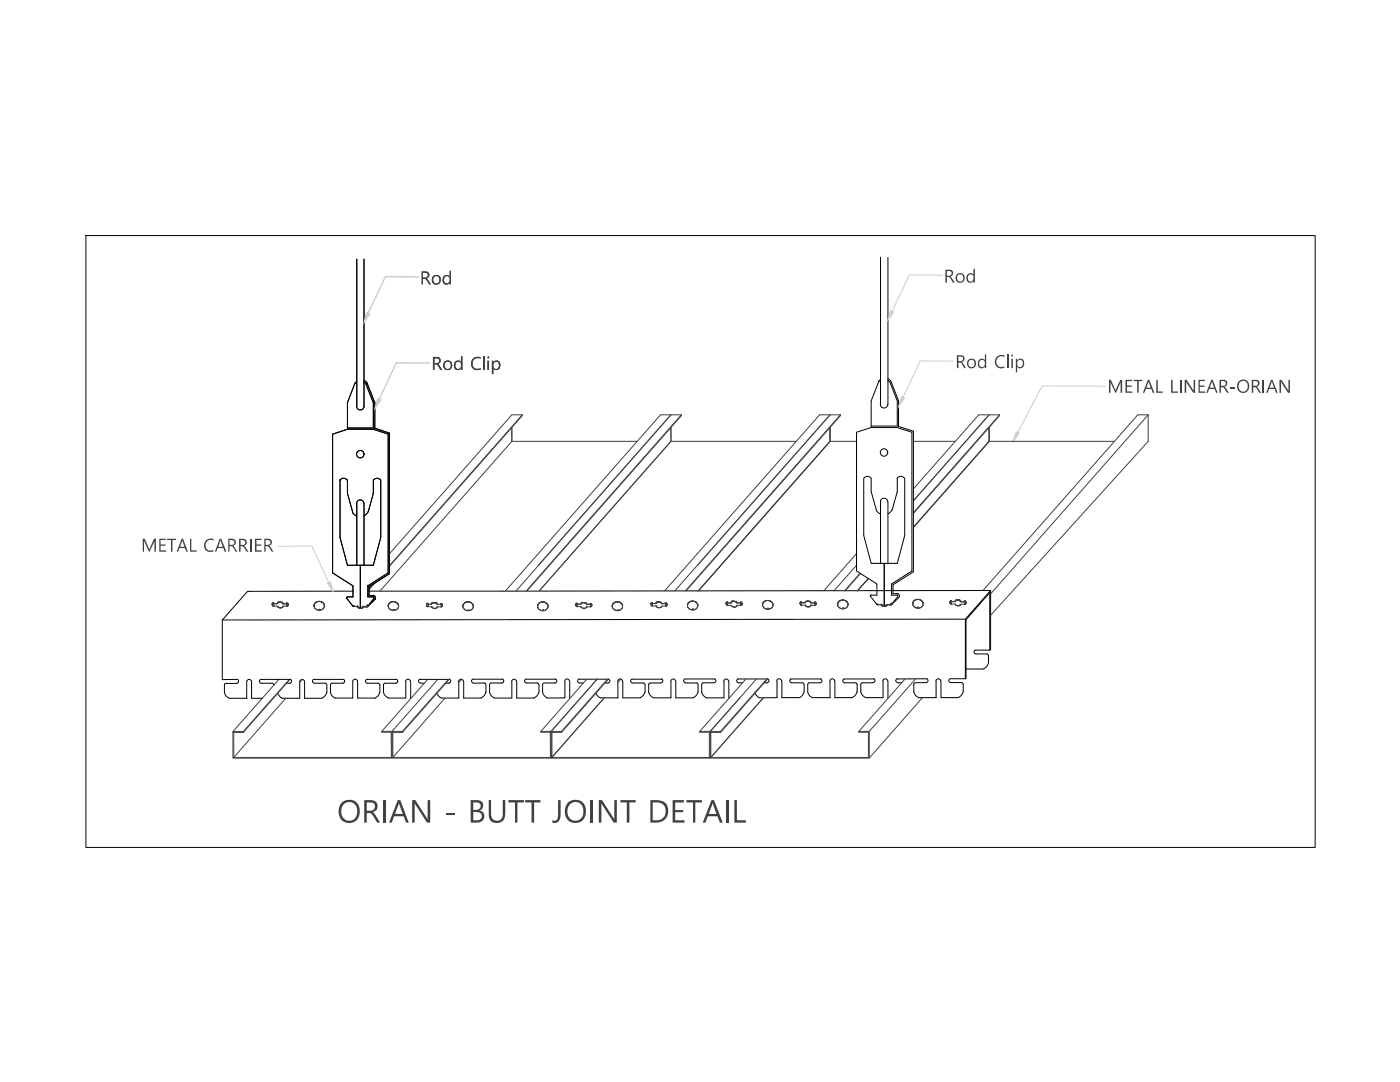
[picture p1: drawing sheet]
<svg xmlns="http://www.w3.org/2000/svg" width="279mm" height="216mm" viewBox="0 0 279 216" stroke-linecap="round" stroke-linejoin="round" font-family="sans-serif">
<!-- layer: HATCH -->
<g fill="none" stroke="#000" stroke-width=".2">
<path d="M70.4 118h-21M197.7 117.8l-124 .2M197.7 117.8v11.8l-.2 .1M197.7 117.8l-5 5.7M55.4 138.3l.3 .6 .6 .4M56.3 139.3h3.5v-3.3a.49 .49 0 0 1 .5-.4 .49 .49 0 0 1 .5 .4v3.3h3.5M57.2 136.3h.7M57.9 135.5a.4 .4 0 0 1 .3 .5 .4 .4 0 0 1-.4 .3M62.6 135.5a.4 .4 0 0 0-.2 .5 .4 .4 0 0 0 .3 .3h2.2M62.7 135.6h5.8M64.9 136.3l.3 .3M65.2 138.1a1.59 1.59 0 0 1-.9 1.2"/>
<path d="M65.2 136.7v1.4M66.2 136.3l-.2 .2a2.59 2.59 0 0 0 .3 2.3l.6 .5M66.3 136.3h2.2M68.5 135.5a.4 .4 0 0 1 .3 .5 .4 .4 0 0 1-.4 .3M70.4 136v3.3h-3.5M71.4 136a.49 .49 0 0 0-.5-.5 .49 .49 0 0 0-.5 .5M71.4 136v3.3h3.5M73.2 135.5a.4 .4 0 0 0-.3 .5 .4 .4 0 0 0 .4 .3h2.2M73.2 135.6h5.9M75.5 136.3l.3 .3M75.8 138.1a1.59 1.59 0 0 1-.9 1.2M75.8 136.6v1.5"/>
<path d="M76.5 138.1a1.59 1.59 0 0 0 1 1.1M76.5 136.6v1.5M76.8 136.3l-.3 .3M76.8 136.3h2.2M79.1 135.5a.4 .4 0 0 1 .3 .5 .4 .4 0 0 1-.4 .3M81 136v3.3h-3.5M81.9 136a.49 .49 0 0 0-.5-.5 .49 .49 0 0 0-.5 .5M82 136v3.3M83.8 135.5a.4 .4 0 0 0-.3 .4 .4 .4 0 0 0 .4 .4M83.8 135.6h5.9M83.9 136.3h.8M87.2 138.3l.3 .6 .5 .3"/>
<path d="M89 136.3h.6M89.7 135.5a.4 .4 0 0 1 .3 .4 .4 .4 0 0 1-.4 .4M91.6 136v3.3h-3.5M92.5 136a.49 .49 0 0 0-.5-.5 .49 .49 0 0 0-.5 .5M92.5 136v3.3h3.6M94.5 136.3h2.2l.2 .3M97 138.1a1.59 1.59 0 0 1-1 1.1M97 136.6v1.5M97.7 138.1a1.59 1.59 0 0 0 .9 1.1M100.2 136.3a.39 .39 0 0 0 .3-.3 .39 .39 0 0 0-.2-.5h-5.9a.4 .4 0 0 0-.3 .4 .4 .4 0 0 0 .4 .4M100.2 136.3h-2.4l-.1 .3v1.5M102.2 136v3.3h-3.6"/>
<path d="M103.1 136a.49 .49 0 0 0-.5-.5 .49 .49 0 0 0-.5 .5M103.1 136v3.3h3.5M105.1 136.3a.4 .4 0 0 1-.4-.4 .4 .4 0 0 1 .3-.4h5.9a.39 .39 0 0 1 .2 .5 .39 .39 0 0 1-.4 .3h-2.3l-.1 .3v1.5a1.54 1.54 0 0 0 .9 1.1M105.1 136.3h2.2l.2 .3M107.5 138.1a1.59 1.59 0 0 1-.9 1.1M107.6 136.6v1.5M112.7 136v3.2l-3.5 .1M113.7 135.9a.49 .49 0 0 0-.5-.4 .49 .49 0 0 0-.5 .4M113.7 136l.1 3.2M115.7 136.3a.4 .4 0 0 1-.4-.4 .4 .4 0 0 1 .2-.4h6a.39 .39 0 0 1 .2 .5 .39 .39 0 0 1-.4 .3h-.6M115.7 136.3h.7M123.3 135.9v3.3h-3.5l-.5-.3-.4-.6"/>
<path d="M124.2 135.9a.49 .49 0 0 0-.4-.4 .49 .49 0 0 0-.5 .4M124.3 135.9v3.3h3.5M126.3 136.3h2.1l.3 .3M128.7 138.1a1.59 1.59 0 0 1-.9 1.1M128.7 136.6v1.5M129.4 138.1a1.59 1.59 0 0 0 1 1.1M129.5 136.6v1.5M129.7 136.3l-.2 .3M129.8 136.3h2.1M132 135.5a.4 .4 0 0 1 .3 .4 .4 .4 0 0 1-.4 .3M132 135.5h-5.9a.4 .4 0 0 0-.2 .4 .4 .4 0 0 0 .3 .4M133.9 135.9v3.3h-3.5"/>
<path d="M134.8 135.9a.49 .49 0 0 0-.5-.4 .49 .49 0 0 0-.4 .4M134.9 135.9v3.3M189.7 135.4h3M192.7 123.5l-148.3 .2v11.9M192.7 123.5v11.9M192.8 133.5h3.5M197.2 132.3a1.59 1.59 0 0 1-.9 1.1M197.3 130.8v1.5M197.5 129.7h-2.8a.4 .4 0 0 0-.3 .4 .4 .4 0 0 0 .4 .4h2.2l.2 .3M197.5 129.7v-11.4l-4.7 5.4v11.7h-.1"/>
</g>
<!-- layer: 0 -->
<g fill="none" stroke="#404040" stroke-width=".2">
<path d="M71.3 121l.1 .1M71.4 121.1h.1M71.4 121.1l.1 .1M71.5 121.2l.1 .1M71.5 121.2h.1M71.5 121.3h.1M71.6 121.3h.1M72.4 121.2h.1M72.5 121.1h.1M73.2 121h.1M73.3 121h.1M73.3 121h-.8l-.5 .4-.3-.1"/>
<path d="M73.4 121h.1M73.4 120.9v.1M77.5 120.8v.4M77.5 121.2h.1M77.6 120.6l-.1 .1M77.6 120.6l-.1 .2M77.6 120.4v.2M77.7 120.4l-.1 .1M77.8 120.3l-.3 .5M77.8 120.3h.1M78.1 120.2l-.3 .1M78.3 121.8h.1"/>
<path d="M78.5 121.8h.1M78.7 121.8h.1M78.8 120.1l-.5-.1-.4 .3M78.9 120.1l.3 .1M78.9 120.1l.1 .1M78.9 120.1l-.9 .1M78.9 121.7h.1M79 120.2h.1M79.1 120.2l.4 .6M79.3 120.4l.2 .3M79.5 121.2l-.3 .4-.4 .2-.8-.1-.4-.5M79.5 121.2v.1"/>
<path d="M79.5 120.7v.5M85.1 120.7h.1M85.1 120.8h.1M85.1 120.7v.1M85.1 120.8l.1 .1M85.2 120.7h.1M85.2 120.9h.1M85.2 120.7h-.1M85.2 120.9l.1 .1M85.2 120.6h.1M85.2 121h.1M85.2 120.6v.1"/>
<path d="M85.3 120.6h.1M85.3 121h.1M85.3 120.6l-.1 .1M85.4 120.6h.1M85.4 121h.1M86.1 120.6h.1M86.1 120.5h.1M86.1 120.5l.3-.2h.6l.3 .3h.7M86.1 120.5v.1M86.2 120.4l-.1 .2h-.8M86.2 121.2h.1M86.2 120.4h.1"/>
<path d="M86.3 120.4h-.1M87 120.4h.1M87 120.3l-.5-.1-.3 .2M87.1 121.3h.1M87.1 120.4h.1M87.1 120.4l.1 .1M87.2 121.3h.1M87.2 120.5h.1M87.2 120.5l1 .2M87.3 121.1h.1M88 120.6h.1M88 121.1h.1"/>
<path d="M88 120.6l.1 .1M88.1 121.1h.1M88.1 120.6h.1M88.1 120.6l.1 .1M88.1 120.7h.1M88.2 121h.1M88.2 120.7h.1M88.2 121l-.9 .1-.4 .3-.5-.1-.3-.2-.7-.1M88.2 120.7l.1 .1M88.2 120.7l.1 .3M88.3 121h.1M88.3 120.9h.1"/>
<path d="M88.3 120.8h.1M88.3 121h-.1M92.4 120.8v.1M92.8 120.2l-.4 .5M92.8 120.2l-.4 .6M93.3 120.1l-.3 .1M93.4 121.8h.1M93.5 120.1h.1M93.6 121.8h.1M93.6 120.1l.4 .1 .4 .5M93.9 120.2l.1 .1M93.9 120.2l-.8-.1-.3 .1"/>
<path d="M94.1 120.4h.1M94.2 120.4v.1M94.4 120.6v.1M94.4 120.7v.7l-.8 .4-.9-.2-.2-.3-.1-.5M94.4 120.7v.1M107.3 120.8l.1 .5 .2 .3 .5 .2h.7M107.3 120.7v.2M107.4 120.7h-.1M107.4 120.6v.1M107.8 120.2l-.4 .4M107.9 121.8h.1M107.9 120.2l.7-.1 .2 .1"/>
<path d="M108.1 120.1l-.4 .1-.3 .4M108.3 121.8h.1M108.5 121.8h.1M108.5 120.1l.3 .1M108.8 121.8h.1M108.8 120.2l.3 .2M109.1 120.4l.1 .1a.81 .81 0 0 1-.3 1.2l-.1 .1M109.1 120.4l.2 .3M109.3 120.7v.1M114.9 120.7h.1M114.9 120.8h.1M115 120.7h.1"/>
<path d="M115 120.9h.1M115 120.9l.1 .1M115 120.6h.1M115 120.7h-.1M115 120.6v.3M115 121h.1M115.1 120.6h.1M115.1 121h.1M115.1 120.6h.8M115.1 120.5h.1M115.1 121h.8l.1 .2M115.1 120.5h.8"/>
<path d="M115.1 120.5l-.1 .1M115.2 120.5h.1M115.2 121h.1M115.2 120.6h.1M115.2 120.5v.1M115.9 120.5v.1M115.9 120.5l.3-.3h.5l.4 .4M115.9 120.5h.1M116 120.4h.1M116 121.2h.1M116.1 121.3h.1M116.4 120.2l-.5 .3"/>
<path d="M116.6 120.2l.3 .2M116.8 121.3h.1M116.9 121.3h.1M117 120.5h.1M117.1 120.6h.1M117.1 120.6h.8M117.1 120.5v.1M117.1 120.6h.7M117.1 121.1h.1M117.1 121.1l-.3 .3-.8-.2M117.8 120.6h.1M117.8 120.6l.2 .1"/>
<path d="M117.8 121.1h.1M117.9 121.1h.1M117.9 120.6h.1M117.9 121h.1M117.9 121l-.8 .1M117.9 120.6l.2 .2M118 121h.1M118 120.7h.1M118 121h-.1M118 120.7v.3M118.1 120.9h.1M118.1 120.8h.1"/>
<path d="M118.1 120.7h.1M122.2 120.7a.98 .98 0 0 0 1.2 1.1M122.3 120.6l-.1 .3M122.5 120.4l-.2 .1M122.6 120.3h.1M122.8 120.2l-.6 .5M122.8 120.2h-.1M122.9 121.8h.1M123 120.1l-.1 .1M123.2 121.8h.1M123.4 121.8h.1M123.4 120.1l.4 .1"/>
<path d="M123.6 121.8h.1M123.7 120.2l-.8-.1-.3 .1M123.7 120.2h.1M123.8 120.2l.4 .6M124.1 120.5a.84 .84 0 0 1 .1 .9 .84 .84 0 0 1-.8 .4M124.2 121.3h.1M130 120.5h.1M130 120.6h.1M130 120.7h.1M130 120.5v.2M130 120.7v.1M130 120.8h.1"/>
<path d="M130 120.8l.2 .1M130.1 120.5h.1M130.1 120.9h.1M130.1 120.5h-.1M130.1 120.4h.1M130.2 120.4h.1M130.2 120.9h.1M130.2 120.5h.1M130.2 120.9h.7M130.2 120.4v.1M130.9 120.4h.1M130.9 121l.4 .2"/>
<path d="M130.9 120.4l-.8 .1M130.9 120.9v.1M131 120.3h.1M131 121h.1M131 120.3l-.1 .1M131.1 120.2h.1M131.1 120.2l-.2 .3h-.9M131.3 120.1l-.2 .1M131.6 120.1l.5 .3M131.9 120.2l-.7-.1-.2 .2M131.9 120.2l.1 .1M131.9 121.2h.1"/>
<path d="M131.9 120.2v.1M132 120.3l.1 .1M132.1 120.5h.1M132.1 120.5h.8M132.1 120.4v.1M132.1 121l-.4 .3-.5-.1M132.1 120.9v.1M132.8 120.5h.1M132.8 120.5h.2M132.8 121h.1M132.9 120.5h.1M132.9 120.9h.1"/>
<path d="M133 120.9h.1M133 120.5h.1M133 120.9h-.9M133 120.5v.1M133 120.6h.1M133 120.5l.1 .1M133.1 120.8h.1M133.1 120.7h.1M133.1 120.6h.1M133.1 120.8l-.1 .1M133.1 120.6v.2"/>
</g>
<!-- layer: HATCH -->
<g fill="none" stroke="#404040" stroke-width=".2">
<path d="M102.2 82.8l-24.5 27.7M104.2 82.8l-26.5 30.1M104.2 82.9l-26.5 30.1M127.1 88.1h-24.9l-26.4 29.9M133.9 88.1l-26.3 29.8M133.9 88.1h25M133.9 85.3v2.8M136 82.8h-4.2l-31 35.2M136 82.8v.1l-30.8 35M136 82.8l-31 35.1M165.7 85.3v2.8l-26.3 29.8M74.5 116.5l-.8 1"/>
<path d="M74.8 116.3l-1.1 1.3M107.4 112.8l26.5-30-30.9 35.2M132.6 117.9l31-35.1h2.1l-31 35.1M55.7 135.6l-9.2 10.4M57 139.3l-10.3 11.8M57.7 135.6l-9.1 10.4M57.9 135.6l-9.3 10.5M60.3 135.6l-.5 .6M85.3 135.6l-9.1 10.3M87.4 135.6l-9.2 10.3M88.8 139.3l-10.4 11.8M89.5 135.6l-9.2 10.3"/>
<path d="M89.6 135.6l-9.3 10.5M92.1 135.6l-.5 .6M117.1 135.5l-9.1 10.4M119.2 135.5l-9.2 10.4M120.6 139.2l-10.6 12.1M123.9 135.5l-.6 .7M48.6 146.1h-1.9v5M48.6 146v.1M76.2 145.9h2v5.4h-31.7v-5.3h2.1M76.2 145.9v.2h1.9v5h-31.4M80.3 145.9h-2.1v5.4h31.8v-5.4h-2M80.3 146.1h-1.9v5"/>
<path d="M80.3 145.9v.2M108 145.9v.2h1.8l.1 5h-31.5"/>
</g>
<!-- layer: text -->
<g fill="#404040">
<path d="M221.3 75.8h.4l.9 2.1 1-2.1h.3v2.6h-.3l.1-2.3-1 2.3h-.1l-1-2.3v2.3h-.3z"/>
<path d="M224.6 75.8h1.3v.2h-1v.9h.9v.3h-.9v.9h1.1v.3h-1.4z"/>
<path d="M226.2 75.8h1.8v.2h-.8v2.4h-.3v-2.4h-.7z"/>
<path d="M230.8 75.8h.3v2.3h1v.3h-1.3z"/>
<path d="M233.7 75.8h.3v2.3h1.1v.3h-1.4z"/>
<path d="M229.1 75.8h.3l1 2.6h-.4l-.2-.8h-1.1l-.3 .8h-.3zM229.2 76.1l-.4 1.3h.9z"/>
</g>
<path d="M235.6 75.8v2.6" fill="none" stroke="#404040" stroke-width=".3"/>
<g fill="#404040">
<path d="M236.4 75.8h.4l1.4 2.2v-2.2h.3v2.6h-.4l-1.4-2.3v2.3h-.3z"/>
<path d="M239.2 75.8h1.3v.2h-1.1v.9h1v.3h-1v.9h1.1v.3h-1.3z"/>
<path d="M245.5 77.2h1v.2h-1z"/>
<path d="M241.7 75.8h.3l1 2.6h-.3l-.3-.8h-1.1l-.3 .8h-.3zM241.9 76.1l-.5 1.3h.9z"/>
<path d="M243.4 75.8h1l.4 .2 .1 .7-.6 .5 .3 .2 .6 1h-.3l-.8-1.1h-.4v1.1h-.3zM243.7 76v1l.8-.1 .1-.3v-.4l-.3-.2z"/>
<path d="M247.2 76.1l.6-.4 .7 .1 .5 .3 .3 .6v.7l-.4 .8-1 .2-.7-.4-.3-.6v-.6zM247.4 76.3l-.2 .5v.6l.2 .4 .6 .4 .7-.2 .3-.6v-.7l-.2-.4-.5-.3h-.4z"/>
<path d="M249.8 75.8h1.1l.3 .2 .1 .7-.5 .5 .2 .2 .7 1h-.4l-.5-1-.3-.1h-.4v1.1h-.3zM250.1 76v1l.8-.1 .2-.3-.1-.4-.3-.2z"/>
</g>
<path d="M252.2 75.8v2.6" fill="none" stroke="#404040" stroke-width=".3"/>
<g fill="#404040">
<path d="M255.4 75.8h.3l1.4 2.2v-2.2h.3v2.6h-.4l-1.4-2.3 .1 2.3h-.3z"/>
<path d="M253.7 75.8h.3l1 2.6h-.4l-.2-.8h-1.1l-.3 .8h-.3zM253.8 76.1l-.4 1.3h.9z"/>
</g>
<!-- layer: HATCH -->
<path d="M202.8 86.2l.6 .3-1.2 1.6z" fill="#ccc" stroke="#ccc" stroke-width=".2"/>
<path d="M220.6 77.1l-12.7-.1-4.8 9.3" fill="none" stroke="#ccc" stroke-width=".2"/>
<!-- layer: text -->
<g fill="#404040">
<path d="M28.5 107.5h.4l.9 2.1 .9-2.1h.4v2.6h-.3l.1-2.3-1.1 2.3h-.1l-1-2.3v2.3h-.2z"/>
<path d="M31.8 107.5h1.3v.3h-1.1v.8h1v.3h-1v.9h1.1v.3h-1.3z"/>
<path d="M33.4 107.5h1.7v.3h-.7v2.3h-.3v-2.3h-.7z"/>
<path d="M37.9 107.5h.3v2.3h1v.3h-1.3z"/>
<path d="M41 108l.7-.5 .9 .1v.3l-.5-.2-.6 .1-.4 .4-.1 .4 .1 .6 .3 .5 .8 .2 .4-.2v.3l-.9 .1-.8-.4-.2-1.1z"/>
<path d="M36.2 107.5h.3l1 2.6h-.3l-.3-.7h-1.1l-.2 .7h-.3zM36.4 107.8l-.5 1.3h.9z"/>
<path d="M43.9 107.5h.3l1 2.6h-.4l-.2-.7h-1.2l-.2 .7h-.3zM44 107.8l-.4 1.3h.9z"/>
<path d="M45.6 107.5h.8l.5 .3 .2 .6-.3 .4-.3 .1 .2 .2 .7 1h-.4l-.5-.9-.3-.2h-.4v1.1h-.2zM45.8 107.8v.9l.8-.1 .2-.3-.1-.4z"/>
<path d="M47.7 107.5h.9l.6 .3v.7l-.5 .4 .2 .2 .7 1h-.4l-.5-.9-.3-.2h-.4v1.1h-.3zM48 107.8v.9h.6l.3-.3a.47 .47 0 0 0-.5-.6z"/>
</g>
<path d="M50.1 107.5v2.6" fill="none" stroke="#404040" stroke-width=".3"/>
<g fill="#404040">
<path d="M50.9 107.5h1.3v.3h-1v.8h.9v.3h-.9v.9h1v.3h-1.3z"/>
<path d="M76.5 159.7h.5v4.4h-.5z"/>
<path d="M82.3 159.7h.6l2.4 3.8v-3.8h.6v4.4h-.7l-2.4-3.9v3.9h-.5z"/>
<path d="M89.1 162.2h1.7v.3h-1.7z"/>
<path d="M97.5 159.7h.5v2.9l.1 .5 .3 .4 .5 .3 .9-.2 .4-.5 .1-3.4h.5v3.2l-.2 .6-.4 .5-1.3 .2-.7-.2-.4-.4-.3-.7z"/>
<path d="M101.5 159.7h3.1v.4h-1.3v4h-.5v-4h-1.3z"/>
<path d="M104.8 159.7h3.1v.4h-1.3v4h-.5v-4h-1.3z"/>
<path d="M111.4 159.7h.5l-.1 3.4-.4 .9-.9 .2-.3-.1v-.5l.7 .2 .3-.3 .1-.3z"/>
<path d="M117.9 159.7h.4v4.4h-.4z"/>
<path d="M119.5 159.7h.6l2.5 3.8v-3.8h.5v4.4h-.6l-2.5-3.9v3.9h-.5z"/>
<path d="M123.8 159.7h3.1v.4h-1.3v4h-.5v-4h-1.3z"/>
<path d="M134.2 159.7h2.3v.4h-1.8v1.5h1.7v.5h-1.7v1.6h1.9v.4h-2.4z"/>
<path d="M137 159.7h3.1v.4h-1.3v4h-.5v-4h-1.3z"/>
<path d="M144.9 159.7h.5v4.4h-.5z"/>
<path d="M146.6 159.7h.5v4h1.7v.4h-2.2z"/>
<path d="M52.7 107.5h.9l.5 .3 .2 .6-.3 .4-.3 .1 .9 1.2h-.4l-.4-.8-.4-.3h-.4v1.1h-.3zM53 107.8v.9l.8-.1 .2-.3-.2-.4z"/>
<path d="M68.2 160.2l.5-.4 1-.2 1 .2 .6 .4 .4 .9 .1 1.1-.3 .9-.5 .7-.5 .3-.9 .1-1-.2-.6-.5-.4-.8v-.9l.1-.7zM68.7 160.4l-.4 .4-.2 .7v.8l.3 .7 .8 .7 1.2-.1 .5-.3 .3-.9 .1-.8-.2-.8-.5-.5-.6-.3-.7 .1z"/>
<path d="M72.7 159.7h1.8l.7 .5 .2 .4-.2 .9-.4 .4-.5 .2 .5 .3 1.1 1.7h-.6l-1-1.6-.4-.3h-.7v1.9h-.5zM73.2 160.1v1.7l1-.1a.82 .82 0 0 0 .6-.9 .82 .82 0 0 0-.9-.7z"/>
<path d="M79.4 159.7h.5l1.7 4.4h-.6l-.4-1.2h-1.9l-.5 1.2h-.6zM79.6 160.2l-.8 2.2h1.6z"/>
<path d="M93.9 159.7h1.9l.6 .6v.9l-.7 .6 .4 .1 .4 .3 .1 .4v.6l-.1 .3-.6 .5-2 .1zM94.4 160.1v1.5h.8a.73 .73 0 0 0 .7-.9 .73 .73 0 0 0-.9-.6zM94.4 162v1.7l1.3-.2a.83 .83 0 0 0 .4-1 .83 .83 0 0 0-1-.5z"/>
<path d="M113.2 160.3l.6-.5 1.1-.2 .8 .1 .8 .6 .4 .9v1.1l-.2 .8-.7 .8-.7 .3h-.6l-1-.2-.5-.5-.5-1.1v-.9zM113.8 160.4l-.4 .7-.2 .5 .1 .9 .2 .6 .4 .4 .6 .3h.6l.6-.3 .5-.5 .2-.7v-.8l-.2-.8-.4-.4-.7-.3-.7 .1z"/>
<path d="M129.8 159.7h1.5l.9 .1 .4 .2 .5 .5 .3 1-.1 1.1-.4 .7-.7 .6-1 .2h-1.4zM130.3 160.1v3.6h1.1l.6-.2 .5-.5 .3-.6v-.8l-.2-.8-.7-.6z"/>
<path d="M142 159.7h.5l1.7 4.4h-.5l-.5-1.2h-1.9l-.5 1.2h-.5zM142.2 160.2l-.8 2.2h1.6z"/>
</g>
<!-- layer: 0 -->
<path d="M70.6 121h.1M70.6 121h.7M71.3 121h.1M71.3 121l.2 .2M71.5 121.2h.1M72.4 121.2h.1M72.5 121.1h.1M73.2 121h.1M73.3 121h.1M73.3 121h-.8a.69 .69 0 0 1-1 .2M73.4 121h.1M73.4 120.9h.1" fill="none" stroke="#404040" stroke-width=".2"/>
<!-- layer: HATCH -->
<g fill="none" stroke="#000" stroke-width=".2">
<path d="M71.2 51.7v29.4M72.6 51.7v29.4M71.2 76.2l-.4 .3M71.2 76.1l-.4 .5-1.5 3.8v5.3M72.6 76.2l.4 .4M72.6 75.9l.6 .5 1.6 4v5l2.9 1v28.1l-4 2.6v1.7h.8M73 76.6l1.5 3.8v5h-5.2M69.3 95.8a.9 .9 0 0 0-1.4 0v11.4l1.4 5.6h5.2l1.5-5.6v-11.4a.91 .91 0 0 0-1.5 0M69.3 85.7l-2.9 .9v27.7l4 2.6M69.3 85.7h5.2l3 .9v27.7l-4 2.6M69.3 95.8v2.6l1.1 3.8M71.2 81a.74 .74 0 0 0 .7 .8 .74 .74 0 0 0 .7-.8"/>
<path d="M74.5 95.8v2.6l-1 3.7M69.4 119.1l-.2 .1v.2l1.2 1.5M70.3 102.3l.9 .7M70.4 116.8v.2M70.4 117v2.1h-1M71.2 100.3a.74 .74 0 0 1 .8-.5 .74 .74 0 0 1 .6 .7M71.2 100.4v12.4M71.9 112.8v8.6M72.6 100.6v12.2M73.4 117v2.1h1l.2 .1v.2M73.5 116.8l-.1 .2M73.5 102.1l-.9 .8"/>
<path d="M74.4 118.8l.4 .1 .1 .5-1.5 1.5 1.2-1.5"/>
<circle cx="71.9" cy="90.6" r=".74"/>
</g>
<!-- layer: text -->
<g fill="#404040">
<path d="M84.2 54.2h.8l.6 .2 .1 .6-.3 .4-.3 .2 .9 1.1h-.4l-.4-.8-.4-.3h-.4v1.1h-.2zM84.4 54.4v1l.9-.1v-.7l-.2-.1z"/>
<path d="M86.4 55.2l.4-.3h.6l.4 .3 .2 .9-.3 .5-.4 .2h-.5l-.5-.4-.1-.8zM86.7 55.2l-.2 .3v.6l.3 .4h.5l.4-.4-.1-.7-.4-.3z"/>
<path d="M88.5 55.2l.4-.3h.6l.2 .3v-1.2h.3v2.7h-.3v-.3l-.4 .4h-.4l-.3-.2-.3-.6zM88.8 55.3l-.2 .3 .1 .8 .4 .2 .4-.1 .2-.5v-.7l-.4-.2z"/>
</g>
<!-- layer: HATCH -->
<path d="M73.2 62.3l.6 .3-1.1 1.7z" fill="#ccc" stroke="#ccc" stroke-width=".2"/>
<path d="M83.6 55.3l-6.7-.1-3.4 7.3" fill="none" stroke="#ccc" stroke-width=".2"/>
<!-- layer: text -->
<g fill="#404040">
<path d="M94.3 71.7l.7-.5 .9 .1v.3l-.3-.1-.9 .1-.4 .7v.6l.4 .6 .9 .1 .3-.2v.3l-1 .1-.6-.3-.3-.6v-.7z"/>
<path d="M86.4 71.2l1.1 .1 .4 .3v.6l-.5 .4 .9 1.2h-.4l-.6-.9-.3-.2h-.3v1.1h-.3zM86.7 71.5v.9h.7l.3-.4-.1-.3-.3-.2z"/>
<path d="M88.6 72.3l.5-.4h.5l.4 .3 .3 .5-.2 .8-.5 .3h-.5l-.4-.1-.3-.6zM89 72.2l-.3 .5 .1 .6 .3 .3h.5l.3-.3v-.8l-.3-.3z"/>
<path d="M90.8 72.2l.4-.3h.4l.4 .3v-1.1h.3v2.7h-.3v-.3l-.4 .3h-.5l-.3-.2-.2-.9zM91.1 72.3l-.2 .3v.7l.4 .3h.4l.3-.4v-.7l-.3-.3z"/>
</g>
<path d="M96.6 71.1v2.7" fill="none" stroke="#404040" stroke-width=".25"/>
<g fill="#404040">
<path d="M97.3 71.3a.17 .17 0 0 1 .3 0 .17 .17 0 0 1-.3 0zM97.3 72h.3v1.8h-.3z"/>
<path d="M98.2 72h.3v.3l.3-.3h.6l.5 .6-.1 .7-.3 .4-.7 .1-.3-.3v1.1h-.3zM98.7 72.3l-.2 .3v.7l.3 .3h.4l.4-.5v-.5l-.4-.4z"/>
</g>
<!-- layer: HATCH -->
<g fill="#ccc" stroke="#ccc" stroke-width=".2">
<path d="M75.4 79.5l.6 .3-1.2 1.7z"/>
<path d="M65.3 116.3l.7-.2 .5 1.9z"/>
</g>
<path d="M85.7 72.4h-6.6l-3.4 7.2M55.6 109l6.6-.1 3.4 7.3" fill="none" stroke="#ccc" stroke-width=".2"/>
<g fill="none" stroke="#000" stroke-width=".2">
<path d="M71.2 51.7v29.4M72.6 51.7v29.4M71.2 76.2l-.4 .3M71.2 76.1l-.4 .5-1.5 3.8v5.3M72.6 76.2l.4 .4M72.6 75.9l.6 .5 1.6 4v5l2.9 1v28.1l-4 2.6v1.7h.8M73 76.6l1.5 3.8v5h-5.2M69.3 95.8a.9 .9 0 0 0-1.4 0v11.4l1.4 5.6h5.2l1.5-5.6v-11.4a.91 .91 0 0 0-1.5 0M69.3 85.7l-2.9 .9v27.7l4 2.6M69.3 85.7h5.2l3 .9v27.7l-4 2.6M69.3 95.8v2.6l1.1 3.8M71.2 81a.74 .74 0 0 0 .7 .8 .74 .74 0 0 0 .7-.8"/>
<path d="M74.5 95.8v2.6l-1 3.7M49.4 118l-5 5.7M69.4 119.1l-.2 .1v.2l1.2 1.5M70.3 102.3l.9 .7M70.4 116.8v.2M70.4 117v2.1h-1M71.2 100.3a.74 .74 0 0 1 .8-.5 .74 .74 0 0 1 .6 .7M71.2 100.4v12.4M71.9 112.8v8.6M72.6 100.6v12.2M73.4 117v2.1h1l.2 .1v.2M73.5 116.8l-.1 .2"/>
<path d="M73.5 102.1l-.9 .8M74.4 118.8l.4 .1 .1 .5-1.5 1.5 1.2-1.5M44.4 135.6l2.9-.1a.4 .4 0 0 1 .3 .5 .4 .4 0 0 1-.4 .3M44.8 138.1a1.59 1.59 0 0 0 .9 1.2M45.1 136.3l-.3 .3v1.6M45.1 136.4h2.2M45.7 139.3h3.6M49.2 139.3v-3.3a.49 .49 0 0 1 .5-.4 .49 .49 0 0 1 .5 .4v3.3h2.2M52 135.5a.4 .4 0 0 0-.2 .5 .4 .4 0 0 0 .4 .3M52.1 135.6h5.9M52.2 136.3h2.1l.3 .3M54.7 136.7h.1"/>
<path d="M70.4 120.9l.2 .1M134.9 139.2h3.5M136.7 135.5a.4 .4 0 0 0-.3 .4 .4 .4 0 0 0 .4 .3M136.7 135.5h5.9M136.8 136.3h2.2M139 136.2l.3 .3v1.6M139.3 138.1a1.59 1.59 0 0 1-.9 1.1M140 138.1a1.59 1.59 0 0 0 1 1.1M140.3 136.2l-.3 .3v1.6M142.6 135.5a.4 .4 0 0 1 .3 .4 .4 .4 0 0 1-.4 .3h-2.2M144.5 135.9v3.3h-3.5M145.4 135.9a.49 .49 0 0 0-.5-.4 .49 .49 0 0 0-.5 .4"/>
<path d="M145.5 135.9v3.3h.1M147.3 135.5a.4 .4 0 0 0-.3 .4 .4 .4 0 0 0 .4 .3h.8M147.3 135.5h5.9M150.7 138.3l.3 .5 .5 .4M153.2 135.5a.4 .4 0 0 1 .3 .4 .4 .4 0 0 1-.4 .3h-.6M155.1 135.9v3.3h-3.5M156 135.9a.49 .49 0 0 0-.5-.5 .49 .49 0 0 0-.5 .5M156 135.9v3.3h3.6M157.9 135.5a.4 .4 0 0 0-.3 .4 .4 .4 0 0 0 .4 .3h2.2M157.9 135.5h5.9M160.2 136.2l.2 .3M160.5 138.1a1.59 1.59 0 0 1-1 1.1"/>
<path d="M160.5 136.6v1.5M161.5 136.2l-.3 .2a2.59 2.59 0 0 0 .3 2.3l.6 .5M163.8 135.5a.4 .4 0 0 1 .2 .4 .4 .4 0 0 1-.3 .3h-2.2M165.7 135.9v3.3h-3.6M166.6 135.9a.49 .49 0 0 0-.5-.5 .49 .49 0 0 0-.5 .5M166.6 135.9v3.3h3.5M171 138a1.59 1.59 0 0 1-.9 1.2M171.1 136.5v1.6M171.8 138a1.59 1.59 0 0 0 .9 1.2M174.2 136.2l-2.3 .1-.1 .2v1.6M174.3 135.4a.4 .4 0 0 1 .3 .5 .4 .4 0 0 1-.4 .3M174.4 135.5h-5.9a.4 .4 0 0 0-.3 .4 .4 .4 0 0 0 .4 .3h2.2l.2 .3"/>
<path d="M176.2 135.9v3.3h-3.5M177.2 135.9a.49 .49 0 0 0-.5-.5 .49 .49 0 0 0-.5 .5M177.2 135.9v3.3h.2M179 135.4a.4 .4 0 0 0-.2 .5 .4 .4 0 0 0 .4 .3M179.2 136.2h.8M182.4 138a1.59 1.59 0 0 0 .9 1.2M182.4 136.5v1.6M182.6 136.2l-.2 .3M184.9 135.4a.4 .4 0 0 1 .3 .5 .4 .4 0 0 1-.4 .3h-2.1M185 135.4l-5.9 .1M187.7 135.9a.49 .49 0 0 0-.4-.5 .49 .49 0 0 0-.5 .5v3.3h-3.5M187.8 135.9v3.3h3.5"/>
<path d="M189.6 135.4a.4 .4 0 0 0-.2 .5 .4 .4 0 0 0 .3 .3h2.2l.3 .3M192.2 138a1.59 1.59 0 0 1-.9 1.2M192.2 136.5v1.5"/>
<circle cx="71.9" cy="90.6" r=".74"/>
</g>
<!-- layer: 0 -->
<g fill="none" stroke="#404040" stroke-width=".2">
<path d="M138.5 120l.3 .1M138.6 120h-.8M146.3 120l-.3 .1M146.3 120h.3M146.6 120l.4 .2M153.1 119.8l-.6 .2-.3 .4M153.3 119.8l.3 .1M153.6 119.9l.2 .1M153.8 119.9l-.8-.1-.8 .6M153.8 120l.3 .3M153.8 120l.5 .6M161.2 119.9l-.3 .1"/>
<path d="M161.2 119.9l.5 .2M167.5 119.9h.1M167.6 119.9a.8 .8 0 0 0 0 1.4l.8 .2 .5-.2 .3-.3M167.8 119.8l-.3 .1M167.8 119.8l.6-.1 .3 .2M167.8 119.8h.1M168.1 119.7l-.5 .2M168.3 119.7l.4 .2M168.7 119.9l.2 .1M168.8 119.9l.3 .3M182.5 119.8l-.2 .3M182.5 119.8h.1"/>
<path d="M182.5 119.8l-.3 .5M182.6 119.7l.9-.1 .7 .5M182.6 119.7l-.1 .1M182.8 119.6l-.2 .1M183 119.6h-.1M183.3 119.6h.3M183.6 119.6v.1M183.7 119.7l.1 .1M190.7 119.9h.1M190.7 119.9l-.1 .1-.8 .1M191 119.8h.1M191 119.8h-.2"/>
<path d="M191 119.7v.1M191.3 119.7l.2 .1M191.5 119.8h.1M191.5 119.8l.2 .1M191.7 119.9h.1M191.7 119.9v.2h.9M54.4 120.6h.1M54.4 120.7h.1M54.4 120.6v.2M54.4 120.5h.1M54.4 120.8h.1M54.4 120.8v.1"/>
<path d="M54.4 120.5v.1M54.4 120.9h.1M54.5 120.5h.1M54.5 120.9h.1M54.5 120.9l.8 .1 .5 .3h.5l.3-.3 .8-.1M54.6 120.5h.1M54.6 120.9v.1M54.6 121h.1M55.3 120.4h.1M55.4 120.3l-.1 .2h-.9M55.5 121.1h.1M55.5 120.2h.1"/>
<path d="M55.5 121.2h.1M55.5 120.2h.6l.2 .1M55.5 120.2h.7M55.5 120.2l-.2 .3h-.8M56.2 120.2l.3 .3M56.3 121.2h.1M56.3 120.3h.1M56.4 121.2h.1M56.4 120.3h.1M56.5 121.1h.1M56.5 120.5h.1M56.5 120.4v.1"/>
<path d="M56.5 120.5h.8M56.5 121h.1M57.2 120.5h.1M57.2 121h.1M57.2 120.5h.2M57.3 121h.1M57.3 120.5h.1M57.3 120.5l.2 .2M57.4 121h.1M57.4 120.5h.1M57.4 120.6h.1M57.4 120.9h.1"/>
<path d="M57.4 120.6v.1M57.4 120.8h.1M57.4 120.7h.1M57.4 120.8v.1M57.5 120.8h.1M57.5 120.7h.1M57.5 120.8h-.1M57.5 120.7v.1M62.7 120.7a.97 .97 0 0 0 1.1 1.1M62.7 121.1h.1M62.7 120.7v.1M62.7 120.6h.1"/>
<path d="M62.7 120.5v.2M62.9 120.4l-.1 .1M63 120.2h.1M63.2 120.1l-.5 .4M63.2 120.1l-.1 .1M63.3 120.1l.5-.1 .3 .1M63.7 121.8h.1M63.8 121.8h.1M64 120.1h.1M64.1 120.1h-.9M64.1 120.1l.4 .2 .2 .4M64.1 120.1l.2 .1"/>
<path d="M64.6 120.4a.82 .82 0 0 1-.4 1.2l-.4 .2M64.6 120.4h.1M70.6 121h.1M70.6 121h.7M71.3 121h.1M71.3 121l.1 .1M71.4 121.1h.1M71.4 121.1l.2 .2M71.4 121.1l.1 .1M71.5 121.2l.1 .1M71.5 121.2h.1M71.6 121.3h.1"/>
<path d="M71.7 121.3h.2M71.8 121.3l.1 .1M72.4 121.2h.1M72.5 121.1h.1M73.2 121h.1M73.3 121h.1M73.3 121h-.8l-.2 .3-.4 .1M73.4 121h.1M73.4 120.9v.1M137.2 120.5v.5l.2 .3 .6 .4 .9-.1 .3-.4 .1-.5M137.3 120.4v.1M137.3 120.4l-.1 .1"/>
<path d="M137.7 120.1l.7-.2 .4 .2M137.8 120l-.5 .4M138.2 121.7h.1M138.3 121.7h.1M138.8 120.1l.1 .1M138.8 120.1h.1M138.9 120.2l.3 .4M138.9 120.2l.2 .2M139.1 120.4l.2 .3M139.2 120.6l.1 .1M144.9 120.5h.1M144.9 120.6h.1"/>
<path d="M145 120.4h.1M145 120.6h.1M145 120.7h.1M145 120.4l-.1 .1M145 120.3h.1M145 120.4l-.1 .2M145 120.3v.1M145.1 120.3h.1M145.1 120.7h.1M145.1 120.3l-.1 .1M145.2 120.3h.1M145.2 120.7v.1"/>
<path d="M145.2 120.8h.1M145.2 120.8h.7l.5 .3h.5l.3-.3h.8M145.9 120.3h-.9M145.9 120.3h-.8M145.9 120.2h.1M146 120.2h-.1M146 120.1h.1M146 120.1v.1M146.2 120h.1M146.2 120h.5l.4 .3M146.2 120l-.3 .3M147 120.2h.1"/>
<path d="M147 120.2l.1 .1M147.1 120.9h.1M147.1 120.3h.1M147.1 120.3h.8M147.1 120.3h.7M147.8 120.3h.1M147.8 120.8h.1M147.8 120.3l.1 .1M147.9 120.8h.1M147.9 120.3h.1M147.9 120.4h.1M147.9 120.3v.1"/>
<path d="M148 120.4h.1M148 120.4v.1M148 120.7h.1M148 120.5h.1M148 120.7v.1M148 120.5l.1 .2M148.1 120.6h.1M148.1 120.5h.1M152.2 120.4v.2M152.3 120.2v.1M152.8 121.5h.1M153.2 121.6h.1"/>
<path d="M153.3 121.6h.1M153.7 121.5h-.1M154.2 120.3v.7l-.2 .3-.5 .3-.9-.2-.4-.4v-.5M159.7 120.4h.1M159.7 120.5h.1M159.7 120.6h.1M159.7 120.4l.1 .3M159.8 120.3h.1M159.8 120.4h.1M159.8 120.6h.1M159.8 120.3v.1M159.8 120.7h.1"/>
<path d="M159.8 120.3l-.1 .1M159.9 120.3h.1M159.9 120.7h.1M159.9 120.7h.8l.4 .4h.4l.4-.3M159.9 120.2v.1M160 120.2h.1M160 120.3h.1M160 120.2l.7 .1M160 120.2v.1M160.7 120.3h.1M160.7 120.3h-.9M160.7 120.2v.1"/>
<path d="M160.7 120.2h.1M160.7 120.1v.1M160.9 121h.1M160.9 120l.5-.1 .5 .4M160.9 120l-.1 .1M160.9 120l-.2 .2M161 121h.1M161.6 120.1h.1M161.7 121h.1M161.7 120.1h.1M161.7 120.1l.1 .1M161.8 120.9h.1"/>
<path d="M161.8 120.2h.1M161.8 120.2l.1 .1M161.9 120.8h.1M161.9 120.3h.8l.1 .2M161.9 120.3h.7M161.9 120.3h.1M162.5 120.3h.1M162.6 120.3h.1M162.6 120.8h.1M162.6 120.3l.1 .1M162.7 120.3h.1M162.7 120.4h.1"/>
<path d="M162.7 120.4l.1 .1M162.7 120.7h.1M162.8 120.7h.1M162.8 120.4h.1M162.8 120.7l-.9 .1M162.8 120.5h.1M162.8 120.5l.1 .1M162.9 120.6h.1M162.9 120.5h.1M162.9 120.5v.1M162.9 120.6h-.1M167.3 120.2l-.1 .1"/>
<path d="M167.3 120.1v.1M168.2 121.5h.1M168.3 121.5h.1M168.7 121.4h.1M169.1 120.1v.1M169.1 120.2l.1 .1M169.2 120.9v.1M169.2 120.3v.1M169.2 120.3v.2M169.2 120.5h.1M169.2 120.5v.4M182.2 120.3v.1"/>
<path d="M182.2 120.1v.1M183.2 121.3h.1M183.3 121.3h.1M184.1 120.9h.1M184.1 120l.1 .1M184.2 120.1a.81 .81 0 0 1-.3 1l-.4 .2h-.8l-.5-.5v-.5M184.2 120.2v.1M189.6 120.2h.1M189.6 120.3h.1M189.6 120.2v.1M189.6 120.3l.1 .1M189.7 120.2h.1"/>
<path d="M189.7 120.4h.1M189.7 120.4v.1M189.7 120.2h-.1M189.7 120.1h.1M189.7 120.5h.1M189.7 120.1v.1M189.8 120.1h.1M189.8 120.5h.1M189.8 120.5l.9 .1M189.9 120h.1M189.9 120.5h.1M189.9 120.1h.1"/>
<path d="M189.9 120v.1M190.5 120.1l-.8 .1M190.5 120.1l.4-.4h.4l.5 .4M190.5 120v.1M190.7 120.6v.1M190.7 120.7l.4 .2 .4-.1M190.8 120.8h.1M191.5 120.8h.1M191.8 120.1h.1M191.8 120.7l-.3 .1M191.8 120.1h.6M191.8 120.6h.1"/>
<path d="M192.4 120.1h.1M192.5 120.6h.1M192.5 120.1h.1M192.5 120.6l-.7-.1v.2M192.5 120.1l.2 .2M192.6 120.5h.1M192.6 120.1h.1M192.6 120.5l-.1 .1M192.7 120.5h.1M192.7 120.2h.1M192.7 120.4h.1M192.7 120.3h.1"/>
<path d="M192.7 120.2v.3"/>
</g>
<!-- layer: HATCH -->
<g fill="none" stroke="#404040" stroke-width=".2">
<path d="M102.2 82.8h2v.1M102.2 85.3v2.8M165.7 88.1l-26.3 29.8M165.7 85.3v2.8M165.7 88.1h5.2M167.7 82.8h-2l-26.5 30M167.7 82.8v.1l-30.8 35M167.7 82.8l-30.9 35.1M182.3 88.1h8.3M197.4 88.1l-15.1 17.2M197.4 88.1h25M197.4 85.3v2.8"/>
<path d="M197.4 82.8l-15.1 17.1M199.5 82.8h-4.2l-13 14.8M199.5 82.8v.1l-17.2 19.6M199.5 82.8l-17.2 19.5M229.2 82.8h-2.1l-30.9 35M229.2 82.8v5.3l-31.5 34.7M229.2 82.8l-31.5 35.7M170.9 110.5l-6.5 7.4M170.9 112.8l-4.5 5.1M171.6 114.4l-3.1 3.5M171.7 114.4l-3 3.5M173.3 115.5l-2.2 2.4 2.2-2.4"/>
<path d="M119.1 135.6l-9.1 10.3M120.6 139.3l-10.4 11.8M121.2 135.5l-9.1 10.4M121.4 135.5l-9.3 10.6M148.8 135.5l-9.1 10.4M150.9 135.5l-9.2 10.4M152.3 139.3l-10.4 11.8M152.3 139.2l-10.6 12.1M153 135.5l-9.2 10.4M153.2 135.5l-9.4 10.6M180.6 135.5l-9.2 10.4M182.7 135.5l-9.2 10.4"/>
<path d="M184.1 139.2l-10.6 12.1M112.1 145.9h-2.1v5.4h31.7v-5.4h-2M112.1 146.1h-1.9v5M112.1 145.9v.2M139.7 145.9v.2h1.9v5h-31.4M143.8 145.9h-2.1v5.4h31.8v-5.4h-2.1M143.8 146.1h-1.9v5M143.8 145.9v.2M171.4 145.9v.2h1.9v5h-31.4"/>
</g>
<!-- layer: text -->
<g fill="#404040">
<path d="M84.2 54.2h.8l.6 .2 .1 .6-.3 .4-.3 .2 .9 1.1h-.4l-.4-.8-.4-.3h-.4v1.1h-.2zM84.4 54.4v1l.9-.1v-.7l-.2-.1z"/>
<path d="M86.4 55.2l.4-.3h.6l.4 .3 .2 .9-.3 .5-.4 .2h-.5l-.5-.4-.1-.8zM86.7 55.2l-.2 .3v.6l.3 .4h.5l.4-.4-.1-.7-.4-.3z"/>
<path d="M88.5 55.2l.4-.3h.6l.2 .3v-1.2h.3v2.7h-.3v-.3l-.4 .4h-.4l-.3-.2-.3-.6zM88.8 55.3l-.2 .3 .1 .8 .4 .2 .4-.1 .2-.5v-.7l-.4-.2z"/>
</g>
<!-- layer: HATCH -->
<path d="M73.2 62.3l.6 .3-1.1 1.7z" fill="#ccc" stroke="#ccc" stroke-width=".2"/>
<path d="M83.6 55.3l-6.7-.1-3.4 7.3" fill="none" stroke="#ccc" stroke-width=".2"/>
<!-- layer: text -->
<g fill="#404040">
<path d="M94.3 71.7l.7-.5 .9 .1v.3l-.3-.1-.9 .1-.4 .7v.6l.4 .6 .9 .1 .3-.2v.3l-1 .1-.6-.3-.3-.6v-.7z"/>
<path d="M86.4 71.2l1.1 .1 .4 .3v.6l-.5 .4 .9 1.2h-.4l-.6-.9-.3-.2h-.3v1.1h-.3zM86.7 71.5v.9h.7l.3-.4-.1-.3-.3-.2z"/>
<path d="M88.6 72.3l.5-.4h.5l.4 .3 .3 .5-.2 .8-.5 .3h-.5l-.4-.1-.3-.6zM89 72.2l-.3 .5 .1 .6 .3 .3h.5l.3-.3v-.8l-.3-.3z"/>
<path d="M90.8 72.2l.4-.3h.4l.4 .3v-1.1h.3v2.7h-.3v-.3l-.4 .3h-.5l-.3-.2-.2-.9zM91.1 72.3l-.2 .3v.7l.4 .3h.4l.3-.4v-.7l-.3-.3z"/>
</g>
<path d="M96.6 71.1v2.7" fill="none" stroke="#404040" stroke-width=".25"/>
<g fill="#404040">
<path d="M97.3 71.3a.17 .17 0 0 1 .3 0 .17 .17 0 0 1-.3 0zM97.3 72h.3v1.8h-.3z"/>
<path d="M98.2 72h.3v.3l.3-.3h.6l.5 .6-.1 .7-.3 .4-.7 .1-.3-.3v1.1h-.3zM98.7 72.3l-.2 .3v.7l.3 .3h.4l.4-.5v-.5l-.4-.4z"/>
</g>
<!-- layer: HATCH -->
<path d="M75.4 79.5l.6 .3-1.2 1.7z" fill="#ccc" stroke="#ccc" stroke-width=".2"/>
<path d="M85.7 72.4h-6.6l-3.4 7.2" fill="none" stroke="#ccc" stroke-width=".2"/>
<!-- layer: 0 -->
<g fill="none" stroke="#404040" stroke-width=".2">
<path d="M71.3 121l.1 .1M71.4 121.1h.1M71.4 121.1l.1 .1M71.5 121.2l.1 .1M71.5 121.2h.1M71.5 121.3h.1M71.6 121.3h.1M72.4 121.2h.1M72.5 121.1h.1M73.2 121h.1M73.3 121h.1M73.3 121h-.8l-.5 .4-.3-.1"/>
<path d="M73.4 121h.1M73.4 120.9v.1M175.1 120.7h.8l.3 .3M175.2 120.7h.1M175.9 120.7h.1M175.9 120.7l.1 .1M176 120.8h.1M176.1 120.9h.1M176.2 121h.5M176.7 121h.1M176.8 120.9l-.1 .1M177 120.7h.1"/>
<path d="M177.8 120.7h.1M177.9 120.7h.1M177.9 120.6h.1M177.9 120.6l-.8 .1-.4 .3M178 120.6h.1M178 120.6h-.1M178 120.5v.1"/>
</g>
<!-- layer: HATCH -->
<g fill="none" stroke="#000" stroke-width=".2">
<path d="M175.7 51.3v29.4M177.2 51.4v29.3M175.3 76.2l-1.4 3.8v5.3M175.7 75.7l-.4 .5 .4-.3M177.2 75.9l.3 .3 1.6 3.8v5h-5.2M177.2 75.5l.6 .5M177.8 76l1.5 4v5.1l3 .9v28.1l-4.1 2.6v1.8h.8M172.4 95.4v11.5l1.5 5.5h5.2l1.5-5.5v-11.5M172.4 95.4a.91 .91 0 0 1 1.4 0M173.9 85.3h5.2l2.9 .9v27.7l-4.1 2.7M173.9 85.3l-3 .9v27.7l4 2.6M173.9 95.4v2.7l1 3.8"/>
<path d="M175.7 80.7a.74 .74 0 0 0 .7 .7 .74 .74 0 0 0 .8-.7M179 95.4a.91 .91 0 0 1 1.5 0M179.1 95.4v2.7l-1 3.6M173.8 119.1l1.2 1.5M173.9 118.7l-.2 .1v.2M174.9 116.5l.1 .1M174.9 101.9l.8 .7M175 116.6v2.2h-1.1M176.4 112.4v8.6M176.5 112.4v8.6M177.2 100.2a.74 .74 0 0 0-.7-.8 .74 .74 0 0 0-.8 .6v12.4M177.2 100.2v12.2"/>
<path d="M177.9 116.6v2.2h1.1M178 101.7l-.8 .8M179 118.7l.2 .1v.2l-1.2 1.5M179 118.4l.4 .3v.5M179.4 119.2l-1.4 1.4M70.4 120.9l.2 .1"/>
<circle cx="176.4" cy="90.3" r=".74"/>
</g>
<!-- layer: text -->
<g fill="#404040">
<path d="M188.7 53.8h1l.4 .3 .1 .4v.3l-.5 .4 .8 1.2h-.3l-.5-.8-.4-.3h-.3v1.1h-.3zM189 54.1v.9h.6l.3-.2v-.5l-.1-.1z"/>
<path d="M190.9 54.8l.5-.3 .7 .1 .4 .5v.5l-.1 .5-.7 .3-.7-.2-.3-.5zM191.3 54.8l-.3 .4 .1 .7 .4 .3 .5-.1 .2-.4v-.7l-.3-.2z"/>
<path d="M193.1 54.7l.8-.2 .4 .3v-1.1h.3v2.7h-.3v-.3l-.6 .3-.7-.3-.1-.9zM193.4 54.8l-.2 .4v.6l.2 .3 .4 .1 .4-.3 .1-.8-.4-.3z"/>
</g>
<!-- layer: HATCH -->
<path d="M177.8 62l.6 .2-1.2 1.7z" fill="#ccc" stroke="#ccc" stroke-width=".2"/>
<path d="M188.1 54.9l-6.6-.1-3.4 7.3" fill="none" stroke="#ccc" stroke-width=".2"/>
<!-- layer: text -->
<g fill="#404040">
<path d="M198.9 71.2l.7-.4 .8 .1v.4l-.3-.2-.8 .1-.3 .3-.2 .5 .1 .7 .3 .4 .5 .2 .7-.2v.3l-.8 .1-.8-.4-.2-.5-.1-.6z"/>
<path d="M191 70.9h.9l.5 .3v.7l-.5 .4 .9 1.2h-.4l-.7-1.1h-.4v1.1h-.3zM191.3 71.1v1h.6l.3-.3a.43 .43 0 0 0-.1-.5 .43 .43 0 0 0-.4-.2z"/>
<path d="M193.2 71.9l.6-.3h.6l.2 .3 .2 .9-.4 .6-.7 .1-.5-.2-.2-.5v-.6zM193.5 71.9l-.2 .5 .1 .7 .3 .2 .6-.1 .2-.7-.1-.5-.3-.2z"/>
<path d="M195.4 71.8l.7-.2 .5 .3v-1.2h.2v2.8h-.2v-.4l-.6 .4h-.4l-.3-.3-.2-.6zM195.7 71.9l-.3 .5 .1 .6 .3 .3 .5-.1 .3-.5-.1-.7-.3-.2z"/>
</g>
<path d="M201.1 70.7v2.8" fill="none" stroke="#404040" stroke-width=".3"/>
<g fill="#404040">
<path d="M201.8 71a.2 .2 0 0 1 .4 0 .2 .2 0 0 1-.4 0zM201.8 71.6h.3v1.9h-.3z"/>
<path d="M202.7 71.6h.3v.3l.4-.3h.5l.5 .6v.6l-.4 .6-.5 .1-.5-.3v1.1h-.3zM203.2 71.9l-.2 .5v.5l.3 .3 .4 .1 .3-.3 .1-.8-.3-.4z"/>
</g>
<!-- layer: HATCH -->
<path d="M179.9 79.1l.6 .3-1.1 1.7z" fill="#ccc" stroke="#ccc" stroke-width=".2"/>
<path d="M190.2 72.1l-6.6-.1-3.4 7.3" fill="none" stroke="#ccc" stroke-width=".2"/>
<!-- layer: 0 -->
<path d="M175.9 120.7l.3 .3M175.9 120.7h.1M176.1 120.9h.1M176.8 120.9l-.1 .1M177 120.7h.1M177.8 120.7h.1M177.9 120.7h.1M177.9 120.6h.1M177.9 120.6l-.8 .1-.4 .3h-.5M178 120.6h.1M178 120.6h-.1" fill="none" stroke="#404040" stroke-width=".2"/>
<!-- layer: HATCH -->
<path d="M17.1 47h245.4v122.1h-245.4zM174.9 120.5l.2 .1" fill="none" stroke="#000" stroke-width=".2"/>
</svg>
